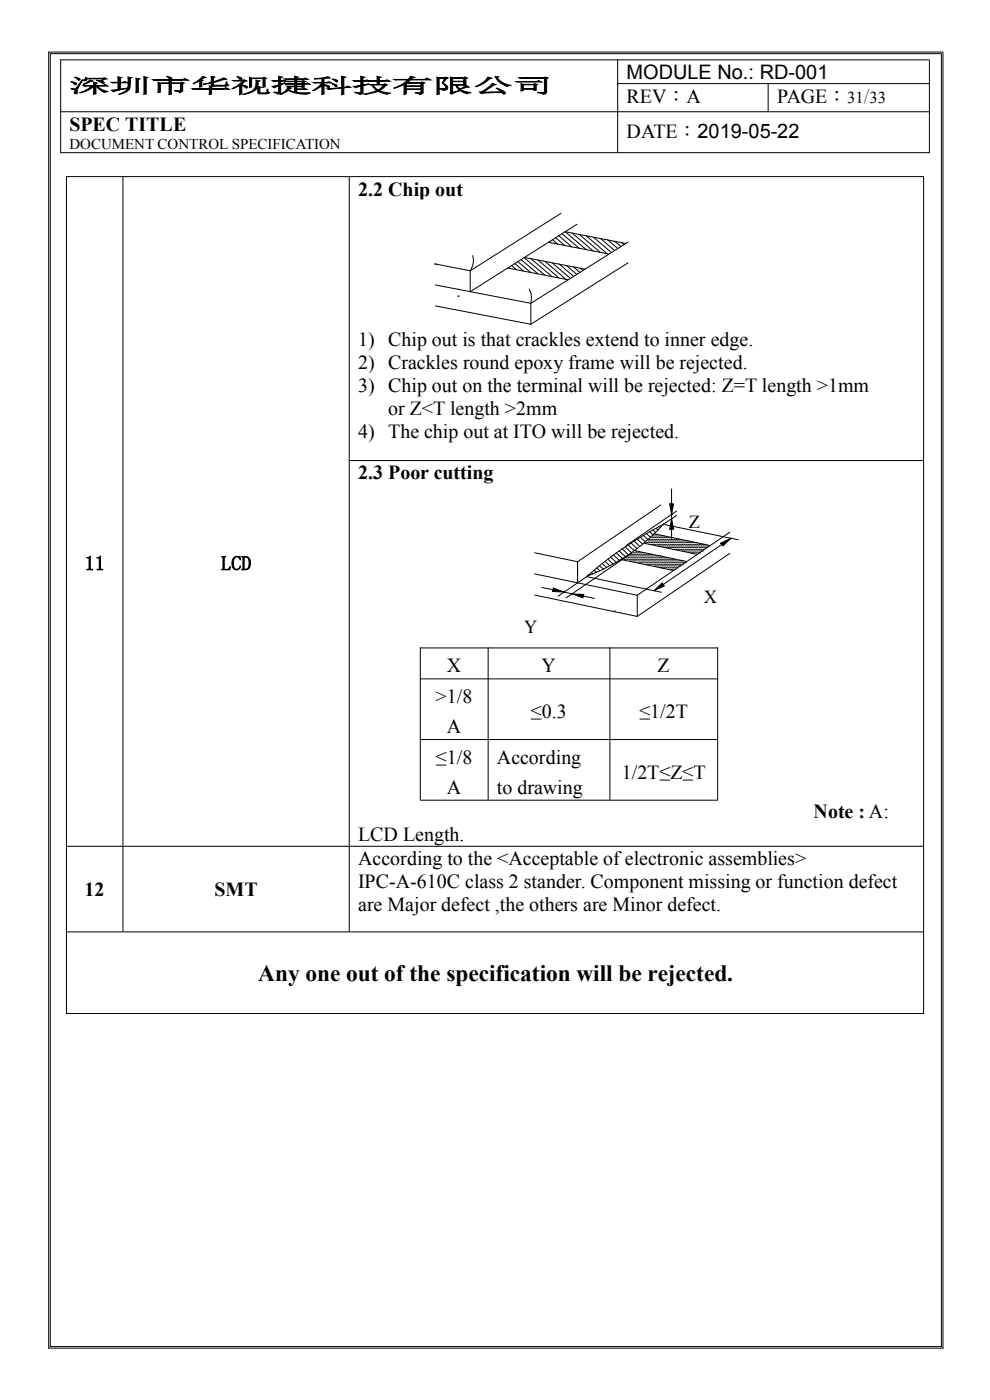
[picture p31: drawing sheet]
<svg xmlns="http://www.w3.org/2000/svg" width="210mm" height="297mm" viewBox="0 0 210 297" stroke-linecap="round" stroke-linejoin="round" font-family="sans-serif">
<defs><g id="words">
<text font-size="5" x="54.8" y="208.1">Any one out of the specification will be rejected.</text>
<g font-size="4.2">
<text x="132.9" y="16.7">MODULE No.: RD-001</text>
<text x="14.7" y="19.6">深圳市华视捷科技有限公司</text>
<text x="132.9" y="21.9">REV：A</text>
<text x="164.8" y="21.9">PAGE：</text>
<text x="14.7" y="27.7">SPEC TITLE</text>
<text x="132.9" y="29.3">DATE：2019-05-22</text>
<text x="76" y="41.5">2.2 Chip out</text>
<text x="76" y="73.5">1) Chip out is that crackles extend to inner edge.</text>
<text x="76" y="78.4">2) Crackles round epoxy frame will be rejected.</text>
<text x="76" y="83.2">3) Chip out on the terminal will be rejected: Z=T length &gt;1mm</text>
<text x="82.3" y="88.1">or Z&lt;T length &gt;2mm</text>
<text x="76" y="93">4) The chip out at ITO will be rejected.</text>
<text x="76" y="101.7">2.3 Poor cutting</text>
<text x="17.9" y="120.9">11</text>
<text x="46.9" y="120.9">LCD</text>
<text x="94.8" y="142.6">X</text>
<text x="114.9" y="142.6">Y</text>
<text x="139.5" y="142.6">Z</text>
<text x="92.4" y="149.1">&gt;1/8</text>
<text x="94.8" y="155.5">A</text>
<text x="112.6" y="152.3">≤0.3</text>
<text x="135.6" y="152.3">≤1/2T</text>
<text x="92.5" y="162">≤1/8</text>
<text x="105.4" y="162">According</text>
<text x="131.9" y="165.2">1/2T≤Z≤T</text>
<text x="94.8" y="168.4">A</text>
<text x="105.4" y="168.4">to drawing</text>
<text x="172.6" y="173.6">Note : A:</text>
<text x="76" y="178.5">LCD Length.</text>
<text x="76" y="183.5">According to the &lt;Acceptable ofelectronic assemblies&gt;</text>
<text x="17.9" y="190.1">12</text>
<text x="45.5" y="190.1">SMT</text>
<text x="76" y="188.4">IPC-A-610C class 2 stander. Component missing or function defect</text>
<text x="76" y="193.3">are Major defect ,the others are Minor defect.</text>
</g>
<text font-size="4.2" fill="#f00" x="183.3" y="21.9">/</text>
<g font-size="3.9">
<text x="146.1" y="112">Z</text>
<text x="149.3" y="127.9">X</text>
<text x="111.2" y="134.2">Y</text>
</g>
<g font-size="3.5">
<text x="179.7" y="21.9">31</text>
<text x="184.4" y="21.9">33</text>
</g>
<text font-size="3.2" x="14.7" y="31.5">DOCUMENT CONTROL SPECIFICATION</text>
</g></defs>
<path d="M12.8 12.7h184.4M12.9 12.6v19.9M130.9 17.7h66.3M131 12.6v19.7M162.9 17.7v5.9M197.1 12.8v19.7M12.8 23.7h184.4M12.8 32.4h184.4" fill="none" stroke="#000" stroke-width=".21"/>
<path d="M80.2 42.4h59.3v27.2h-59.3z" fill="#fff"/>
<path d="M80.2 42.4h59.3v27.2h-59.3z" fill="none" stroke="#fff" stroke-width=".21"/>
<g fill="none" stroke="#000" stroke-width=".21">
<path d="M92.2 56h.1M92.4 56l7.3 1.4M100.3 54.2l.2 1.1-.3 1.1-.5 1M107.7 56.9l12.8 2.5M107.9 56.7l.2 .2M108.5 56.3l1.1 .9M109.2 55.9l1.9 1.6M109.9 55.5l2.7 2.3M110.5 55.1l3.6 3M111.2 54.7l4.4 3.7M111.3 54.6l12.8 2.5M112.6 54.9l4.5 3.8"/>
<path d="M114.1 55.2l4.5 3.8M115.6 55.5l4.5 3.8M116.3 51.4l12.9 2.5M116.5 51.3l.3 .2M117.1 55.8l3.9 3.3M117.2 50.8l1.1 1M117.9 50.4l1.9 1.7M118.5 50l2.8 2.4M118.6 56l3.1 2.6M119 45.3l-19.3 12.1M119.2 49.6l3.7 3.1M119.8 49.1l12.9 2.5"/>
<path d="M119.9 49.1l4.4 3.9M120.1 56.3l2.2 1.9M121.4 49.4l4.5 3.9M121.6 56.6l1.4 1.2M122.4 47.6l-22.7 14.3v-4.5M122.9 49.7l4.4 3.9M123.1 56.9l.6 .5M124.4 50l4.4 3.8M125.9 50.3l3.8 3.3M127.4 50.6l2.9 2.5M128.9 50.9l2.1 1.8M130.4 51.2l1.3 1.1"/>
<path d="M131.9 51.5l.5 .4M133.2 55.8l-20.6 13M133.2 51.4l-20.6 12.9M92.4 64.9l20.2 3.9M92.4 60.5l20.2 3.8M97.2 61.4h.1M97.2 62.8h.1M112.3 61.3l.3 1v2M112.6 64.3v4.5"/>
</g>
<path d="M105.4 102.6h59.1v29.2h-59.1z" fill="#fff"/>
<path d="M105.4 102.6h59.1v29.2h-59.1z" fill="none" stroke="#fff" stroke-width=".21"/>
<g fill="none" stroke="#000" stroke-width=".21">
<path d="M10.2 11h189.9M10.3 11v275.1M10.6 11.4h189.2M10.7 11.3v274.4M199.7 11.5v274.2M200 11.1v275M14 37.5h182M14.1 37.4v177.7M26.1 37.4v160.2M74.1 37.4v160.2M195.9 37.5v177.6M74 97.7h122"/>
<path d="M113.4 117.3l9.1 1.9M122.5 119.2v4.5M127.8 119.5l.9 .9M128.4 119.1l1 1M128.9 118.6l1.1 1.1M129.5 118.2l1.2 1.1M130.1 117.7l1.3 1.2M130.7 117.3l1.3 1.2M131.4 116.9l1.3 1.2M131.7 118.7l11.2 2.3M131.9 118.7h.1M132 116.4l1.3 1.3"/>
<path d="M132.3 118.7h.1M132.5 118.3h.1M132.6 116l1.3 1.3M132.7 118.7h.1M132.8 118.3h.1M133.1 117.9h.1M133.1 118.7h.1M133.2 118.3h.1M133.2 115.6l1.3 1.2 11.2 2.3M133.4 117.9h.1M133.4 118.7h.1M133.6 118.3h.1"/>
<path d="M133.6 117.6h.1M133.6 119h.1M133.8 117.9h.1M133.8 118.7h.1M133.9 115.2l1.2 1.2M134 118.3h.1M134 117.6h.1M134 119h.1M134 117.3l-13.9 9.5M134.2 117.9h.1M134.2 117.3h.1M134.2 118.7h.1"/>
<path d="M134.4 118.3h.1M134.4 117.6h.1M134.4 119h.1M134.5 114.8l1.2 1.1M134.6 117.9h.1M134.6 117.3h.1M134.6 118.7h.1M134.7 118.3h.1M134.7 117.6h.1M134.7 116.9h.1M134.7 119h.1M135 117.9h.1"/>
<path d="M135 117.3h.1M135 118.7h.1M135.1 118.3h.1M135.1 117.6h.1M135.1 119h.1M135.2 114.3l1.1 1.1M135.3 117.9h.1M135.3 117.3h.1M135.3 118.7h.1M135.3 119.4h.1M135.6 117.6h.1M135.6 118.3h.1"/>
<path d="M135.6 119h.1M135.7 117.9h.1M135.7 117.3h.1M135.7 118.7h.1M135.7 119.4h.1M135.8 114l1.1 1M135.9 117.6h.1M135.9 118.3h.1M135.9 119h.1M136.1 117.9h.1M136.1 117.3h.1M136.1 118.7h.1"/>
<path d="M136.1 119.4h.1M136.3 117.6h.1M136.3 118.3h.1M136.3 119h.1M136.5 117.9h.1M136.5 117.3h.1M136.5 118.7h.1M136.5 119.4h.1M136.5 113.6l1 .9M136.6 115.2l11.3 2.4M136.7 117.6h.1M136.7 118.3h.1"/>
<path d="M136.7 119h.1M136.9 117.9h.1M136.9 115.1h.1M136.9 118.7h.1M136.9 119.4h.1M137.1 117.6h.1M137.1 118.3h.1M137.1 119h.1M137.1 119.7h.1M137.1 113.2l.9 .8M137.2 117.9h.1M137.2 115.1h.1"/>
<path d="M137.2 118.7h.1M137.2 119.4h.1M137.5 117.6h.1M137.5 114.8h.1M137.5 118.3h.1M137.5 119h.1M137.5 119.7h.1M137.6 117.9h.1M137.6 115.1h.1M137.6 114.4h.1M137.6 118.7h.1M137.6 119.4h.1"/>
<path d="M137.8 112.8l.8 .7M137.8 117.6h.1M137.8 115.5h.1M137.8 114.8h.1M137.8 118.3h.1M137.8 119h.1M137.8 119.7h.1M138 117.9h.1M138 115.1h.1M138 114.4h.1M138 118.7h.1M138 119.4h.1"/>
<path d="M138.2 117.6h.1M138.2 115.5h.1M138.2 114.8h.1M138.2 114h.1M138.2 118.3h.1M138.2 119h.1M138.2 119.7h.1M138.4 117.9h.1M138.4 115.1h.1M138.4 114.4h.1M138.4 113.7h.1M138.4 118.7h.1"/>
<path d="M138.4 119.4h.1M138.5 112.4l.6 .6M138.6 115.5h.1M138.6 114.8h.1M138.6 114h.1M138.6 118.3h.1M138.6 119h.1M138.6 119.7h.1M138.8 113.2l11.9 2.5M138.8 117.9h.1M138.8 115.1h.1M138.8 114.4h.1"/>
<path d="M138.8 113.7h.1M138.8 118.7h.1M138.8 119.4h.1M139 115.5h.1M139 114.8h.1M139 114h.1M139 113.3h.1M139 118.3h.1M139 119h.1M139 119.7h.1M139.1 112.1l.5 .3M139.2 117.9h.1"/>
<path d="M139.2 115.1h.1M139.2 114.4h.1M139.2 113.7h.1M139.2 118.7h.1M139.2 119.4h.1M139.4 115.5h.1M139.4 114.8h.1M139.4 114h.1M139.4 118.3h.1M139.4 119h.1M139.4 119.7h.1M139.6 117.9h.1"/>
<path d="M139.6 115.8h.1M139.6 115.1h.1M139.6 114.4h.1M139.6 113.7h.1M139.6 118.7h.1M139.6 119.4h.1M139.7 115.5h.1M139.7 114.8h.1M139.7 114h.1M139.7 118.3h.1M139.7 119h.1M139.7 119.7h.1"/>
<path d="M139.8 111.7l.3 .2M140 117.9h.1M140 115.8h.1M140 115.1h.1M140 114.4h.1M140 113.7h.1M140 118.7h.1M140 119.4h.1M140.1 115.5h.1M140.1 114.8h.1M140.1 114h.1M140.1 118.3h.1"/>
<path d="M140.1 119h.1M140.1 119.7h.1M140.2 107.1l-17.7 12.1M140.3 115.8h.1M140.3 115.1h.1M140.3 114.4h.1M140.3 113.7h.1M140.3 118.7h.1M140.3 119.4h.1M140.5 115.5h.1M140.5 114.8h.1M140.5 114h.1"/>
<path d="M140.5 118.3h.1M140.5 119h.1M140.5 119.7h.1M140.5 111.3l.1 .1M140.7 115.8h.1M140.7 115.1h.1M140.7 114.4h.1M140.7 113.7h.1M140.7 118.7h.1M140.7 119.4h.1M140.9 115.5h.1M140.9 114.8h.1"/>
<path d="M140.9 114h.1M140.9 118.3h.1M140.9 119h.1M140.9 119.7h.1M141 111.3l15.6 3.2M141.1 115.8h.1M141.1 115.1h.1M141.1 114.4h.1M141.1 118.7h.1M141.1 119.4h.1M141.3 116.2h.1M141.3 115.5h.1"/>
<path d="M141.3 114.8h.1M141.3 114h.1M141.3 118.3h.1M141.3 119h.1M141.3 119.7h.1M141.5 115.8h.1M141.5 115.1h.1M141.5 114.4h.1M141.5 118.7h.1M141.5 119.4h.1M141.6 116.2h.1M141.6 115.5h.1"/>
<path d="M141.6 114.8h.1M141.6 114h.1M141.6 118.3h.1M141.6 119h.1M141.6 119.7h.1M141.9 115.8h.1M141.9 115.1h.1M141.9 114.4h.1M141.9 118.7h.1M141.9 119.4h.1M142.1 116.2h.1M142.1 115.5h.1"/>
<path d="M142.1 114.8h.1M142.1 114h.1M142.1 119h.1M142.1 119.7h.1M142.1 106.9h.8l-.4 2.2zM142.2 115.8h.1M142.2 115.1h.1M142.2 114.4h.1M142.2 118.7h.1M142.2 119.4h.1M142.5 110l.4 2.3h-.8zM142.5 103.8v3.1"/>
<path d="M142.5 109.1v.9M142.5 112.3v2.2M142.5 116.2h.1M142.5 115.5h.1M142.5 114.8h.1M142.5 114h.1M142.5 119h.1M142.5 119.7h.1M142.5 110h.1M142.5 109.1h.1M142.6 115.8h.1M142.6 115.1h.1"/>
<path d="M142.6 114.4h.1M142.6 118.7h.1M142.6 119.4h.1M142.8 116.2h.1M142.8 115.5h.1M142.8 114.8h.1M142.8 119h.1M142.8 119.7h.1M143 116.5h.1M143 115.8h.1M143 115.1h.1M143 114.4h.1"/>
<path d="M143 118.7h.1M143 119.4h.1M143.2 116.2h.1M143.2 115.5h.1M143.2 114.8h.1M143.2 119h.1M143.2 119.7h.1M143.4 116.5h.1M143.4 115.8h.1M143.4 115.1h.1M143.4 114.4h.1M143.4 119.4h.1"/>
<path d="M143.5 108.4l-10.7 7.3M143.5 109.3l-2.7 1.9M143.6 116.2h.1M143.6 115.5h.1M143.6 114.8h.1M143.6 119h.1M143.6 119.7h.1M143.8 116.5h.1M143.8 115.8h.1M143.8 115.1h.1M143.8 114.4h.1M143.8 119.4h.1"/>
<path d="M144 116.2h.1M144 115.5h.1M144 114.8h.1M144 119h.1M144 119.7h.1M144.1 116.5h.1M144.1 115.8h.1M144.1 115.1h.1M144.1 114.4h.1M144.1 119.4h.1M144.4 116.2h.1M144.4 115.5h.1"/>
<path d="M144.4 114.8h.1M144.4 119h.1M144.4 119.7h.1M144.5 116.5h.1M144.5 115.8h.1M144.5 115.1h.1M144.5 119.4h.1M144.7 116.9h.1M144.7 116.2h.1M144.7 115.5h.1M144.7 114.8h.1M144.7 119h.1"/>
<path d="M144.7 119.7h.1M144.9 116.5h.1M144.9 115.8h.1M144.9 115.1h.1M144.9 119.4h.1M145.1 116.9h.1M145.1 116.2h.1M145.1 115.5h.1M145.1 114.8h.1M145.3 116.5h.1M145.3 115.8h.1M145.3 115.1h.1"/>
<path d="M145.3 119.4h.1M145.5 116.9h.1M145.5 116.2h.1M145.5 115.5h.1M145.5 114.8h.1M145.7 116.5h.1M145.7 115.8h.1M145.7 115.1h.1M145.9 116.9h.1M145.9 116.2h.1M145.9 115.5h.1M145.9 114.8h.1"/>
<path d="M146.1 116.5h.1M146.1 115.8h.1M146.1 115.1h.1M146.3 116.9h.1M146.3 116.2h.1M146.3 115.5h.1M146.5 117.3h.1M146.5 116.5h.1M146.5 115.8h.1M146.5 115.1h.1M146.6 116.9h.1M146.6 116.2h.1"/>
<path d="M146.6 115.5h.1M146.9 117.3h.1M146.9 116.5h.1M146.9 115.8h.1M146.9 115.1h.1M147 116.9h.1M147 116.2h.1M147 115.5h.1M147.2 117.3h.1M147.2 116.5h.1M147.2 115.8h.1M147.2 115.1h.1"/>
<path d="M147.4 116.9h.1M147.4 116.2h.1M147.4 115.5h.1M147.6 117.3h.1M147.6 116.5h.1M147.6 115.8h.1M147.6 115.1h.1M147.8 116.9h.1M147.8 116.2h.1M147.8 115.5h.1M148 117.3h.1M148 116.5h.1"/>
<path d="M148 115.8h.1M148.2 116.9h.1M148.2 116.2h.1M148.2 115.5h.1M148.4 117.3h.1M148.4 116.5h.1M148.4 115.8h.1M148.6 116.9h.1M148.6 116.2h.1M148.6 115.5h.1M148.8 116.5h.1M148.8 115.8h.1"/>
<path d="M149 116.9h.1M149 116.2h.1M149 115.5h.1M149.1 116.5h.1M149.1 115.8h.1M149.4 116.2h.1M149.4 115.5h.1M149.5 115.8h.1M149.7 116.2h.1M149.9 115.8h.1M150.3 115.8h.1M152.9 115.2l2.1-1-1.7 1.6z"/>
<path d="M153.1 115.5l-12.4 8.5M154.8 117.4l-19.6 13.4M154.8 112.9l-19.6 13.4M155 114.2h.1M89.1 137.5h63.2M89.2 137.4v32.3M103.5 137.4v32.3M113.4 121.8l21.8 4.5M113.4 126.2l21.8 4.6M114.9 124.6l2.4 .5M117.4 124.8l2.2 .8-2.4-.1zM119.6 125.6h.1"/>
<path d="M119.6 125.6l1.8 .4M121.4 126h.1M121.4 126l2.4 .1-.1 .7zM123.7 126.4l2.4 .6M124.5 122.3a77.1 77.1 0 0 1 16.3-11.1 41.5 41.5 0 0 1-16.3 11.1zM124.6 122.2l-6.2 4.3M124.7 122.4l15.6 3.2M124.9 121.9l.1 .1M125.4 121.5l.4 .3M126 120.9l.5 .5M126.6 120.5l.7 .6M127.2 120l.8 .7"/>
<path d="M129.4 137.4v32.3M130.3 129.6h.1M135.2 126.3v4.5M138.7 125.3l1.7-1.6 .5 .6zM138.7 125.3h.1M138.8 120.1h.1M139.2 120.1h.1M139.6 120.1h.1M140 120.1h.1M140.1 120.4h.1M140.3 120.1h.1M140.5 120.4h.1"/>
<path d="M140.7 120.1h.1M140.9 120.4h.1M141.1 120.1h.1M141.3 120.4h.1M141.5 120.1h.1M141.6 120.4h.1M141.9 120.1h.1M141.9 120.8h.1M142.1 120.4h.1M142.2 120.1h.1M142.2 120.8h.1M142.5 120.4h.1"/>
<path d="M142.6 120.1h.1M142.6 120.8h.1M142.8 120.4h.1M143 120.1h.1M143 120.8h.1M143.2 120.4h.1M143.4 120.1h.1M143.6 120.4h.1M143.8 120.1h.1M144.1 120.1h.1M152.2 137.4v32.3M89.1 144h63.2"/>
<path d="M89.1 156.9h63.2M14 179.5h182M89.1 169.8h63.2M14 197.7h182M14 215h182M10.2 286h189.9M10.6 285.7h189.2"/>
</g>
<path d="M142.5 110l.4 2.3h-.8zM142.1 106.9h.8l-.4 2.2zM152.9 115.2l2.1-1-1.7 1.6zM117.4 124.8l2.2 .8-2.4-.1zM121.4 126l2.4 .1-.1 .7zM138.7 125.3l1.7-1.6 .5 .6z" fill="#000"/>
<use href="#words"/>
</svg>
